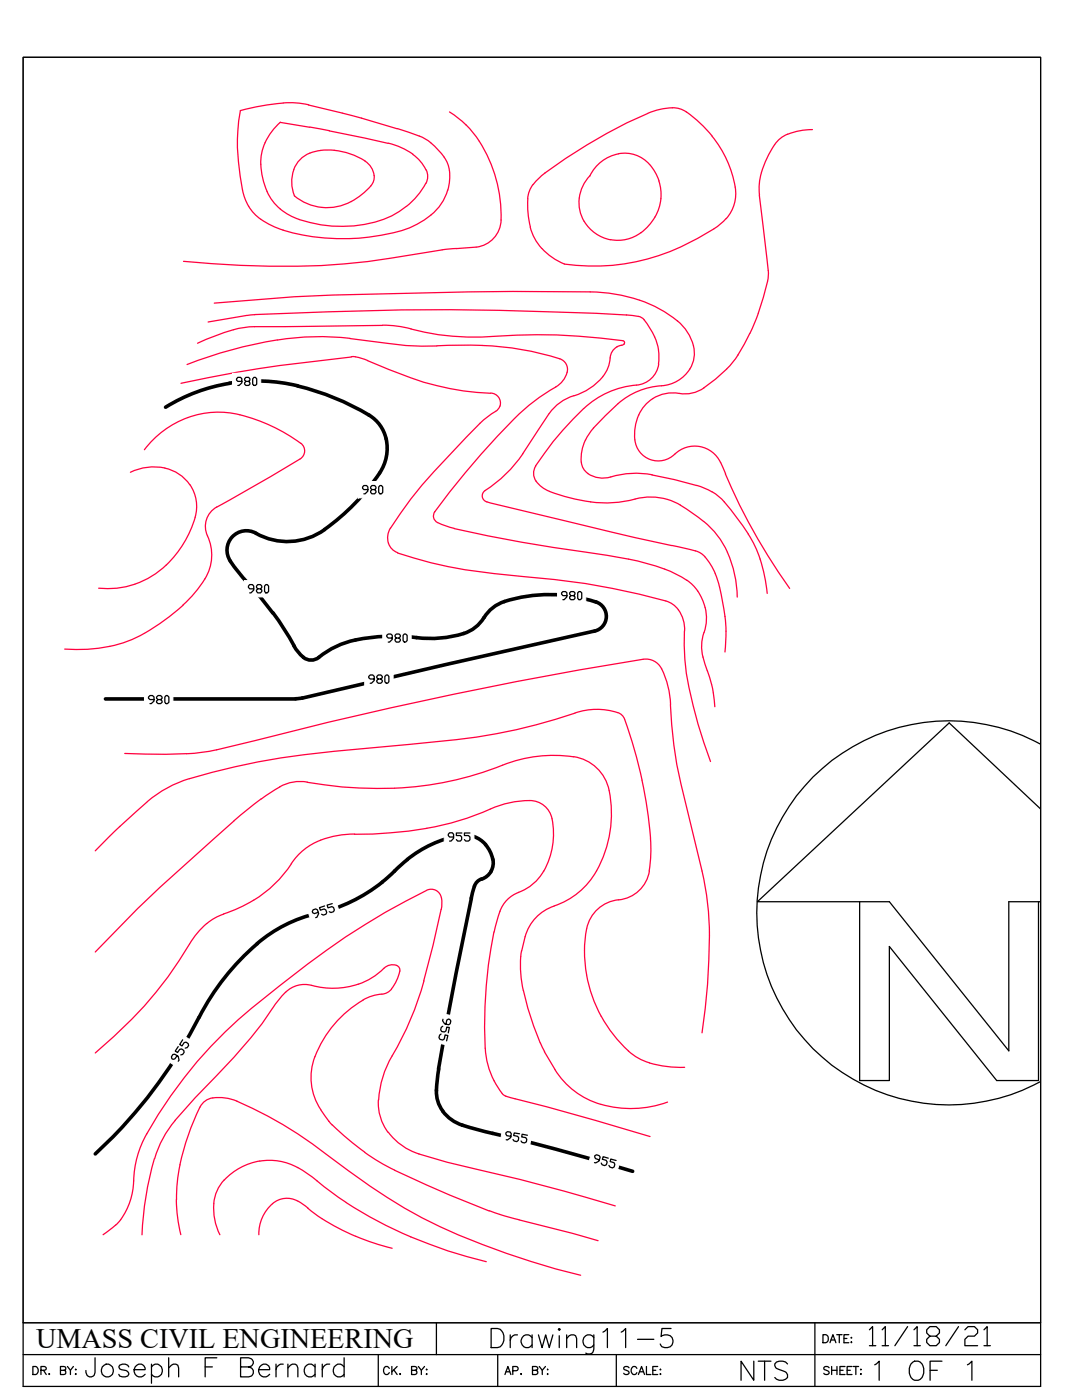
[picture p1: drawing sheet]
<svg xmlns="http://www.w3.org/2000/svg" width="216mm" height="279mm" viewBox="0 0 216 279" stroke-linecap="round" stroke-linejoin="round" font-family="sans-serif">
<defs><g id="words">
<g font-size="8.8">
<text x="96.7" y="271.3">Drawing11-5</text>
<text x="15.9" y="277.3">Joseph F Bernard</text>
</g>
<text font-size="7.5" x="172.2" y="269.9">11/18/21</text>
<g font-size="7.1">
<text x="87.5" y="170">955</text>
<text x="146.8" y="276.6">NTS</text>
<text x="173.2" y="276.6">1 OF 1</text>
</g>
<g font-size="6.6">
<text x="45.2" y="79">980</text>
<text x="70.2" y="100.5">980</text>
<text x="47.6" y="120.3">980</text>
<text x="110.1" y="121.7">980</text>
<text x="75.1" y="130.2">980</text>
<text x="27.5" y="142.5">980</text>
<text x="71.6" y="138.3">980</text>
</g>
<text font-size="5.6" x="7.2" y="269">UMASS CIVIL ENGINEERING</text>
<text font-size="4.4" x="163" y="275.5">SHEET:</text>
</g></defs>
<!-- layer: Contour -->
<g fill="none" stroke="#ff003f" stroke-width=".25">
<path d="M48 22.1a41.8 41.8 0 0 0 .9 17.5l.7 1.6M55.9 24.4l5.9 1M56 24.4a10.9 10.9 0 0 0-3.2 12.5 9.7 9.7 0 0 0 3.1 4.8M58.7 39.1a10.1 10.1 0 0 0 11.4 1.1M61.6 21l6.7 1.6M61.6 20.9a22.4 22.4 0 0 0-9.9 .3l-3.7 .9M61.8 25.4l3.9 .7M65.7 26.1l11.8 2.5M68.3 22.6l3.9 1M72.1 23.6l7.1 2.1M74.7 35a4.7 4.7 0 0 0-3.3-3.7 11.4 11.4 0 0 0-10.8-.1 6.6 6.6 0 0 0-1.8 7.9M74.7 35l-.1 .9a8.5 8.5 0 0 1-3.9 4l-.6 .3"/>
<path d="M77.5 28.6a14.2 14.2 0 0 1 4.9 2.2M79.3 25.7l4.4 1.5M82.4 30.8l1.7 1.6 .9 1.5M83.7 27.2l.9 .4 1.4 .9M85 36.6a14.9 14.9 0 0 1-3.9 4.6M85.1 33.9l.2 1.4-.3 1.3M86 28.5l1.4 1.4 1.3 1.5M88.6 31.4a7.4 7.4 0 0 1 .8 6.5M89.3 37.9a9.8 9.8 0 0 1-3.3 5M89.7 22.3a20.2 20.2 0 0 1 8.3 10.4 26.8 26.8 0 0 1 1.9 12.1 5.6 5.6 0 0 1-4.9 4.5M106.4 36.8a5.8 5.8 0 0 0-1.1 4.3l.1 2.1 .4 2.1M108.7 34.5l-1.2 1.1-1.1 1.2"/>
<path d="M115.6 39.5a7.6 7.6 0 0 0 6.2 8.4M117.7 35.1l-1.3 1.7-.5 1.3-.3 1.4M123.4 30.7a8 8 0 0 0-5.7 4.4M123.4 30.7a6.6 6.6 0 0 1 6.2 2.1M129.2 22.6a102.2 102.2 0 0 0-20.5 11.9M129.6 32.8l1.1 1.6 .8 1.7M131.5 36.1a9.2 9.2 0 0 1-3.6 10.4M134.2 21.5a5.8 5.8 0 0 1 4.2 1.9l1.9 1.8 1.8 2M134.2 21.5l-2.9 .4-2 .7M142.1 27.2a20.7 20.7 0 0 1 4.7 11.8 7.6 7.6 0 0 1-1.9 4.6M151.5 38.9l1.5 12.7 .3 3.7a32.2 32.2 0 0 1-2 7.2M162.1 25.9a11.4 11.4 0 0 0-6.4 1.7 15.4 15.4 0 0 0-4.2 11.3"/>
<path d="M49.6 41.2a11.6 11.6 0 0 0 6.9 4.7M81.1 41.2a21 21 0 0 1-14.8 3.9 20.9 20.9 0 0 1-8.8-2.3l-1.6-1.1M86 42.9a19 19 0 0 1-9.9 4 42.6 42.6 0 0 1-19.6-1M88.2 49.9a223.5 223.5 0 0 1-24.1 3.1 199 199 0 0 1-27.5-.8M91.1 49.6l-2.9 .3M95 49.3l-3.9 .3M105.8 45.3l.7 2 1.6 2.3M108.1 49.6a12.5 12.5 0 0 0 4.5 3.1M127.6 59.9a32.3 32.3 0 0 0-9.8-1.6 1058.4 1058.4 0 0 0-59.1 .9l-15.9 1.3M127.6 59.9a21.2 21.2 0 0 1 9.1 5.8 6.8 6.8 0 0 1 .5 8.5 7.6 7.6 0 0 1-6.2 2.9 14.5 14.5 0 0 0-7.7 3.5l-4.9 4.8M127.9 46.4a7.6 7.6 0 0 1-6.1 1.4M142.5 45.7a42.7 42.7 0 0 1-29.9 7"/>
<path d="M144.9 43.6l-1.1 1.1-1.3 1M46.6 65.8l-3.3 1.1-3.9 1.6M49.2 62.9l-7.7 1.4M50.8 62.8a685.7 685.7 0 0 1 75.7 .2 2.75 2.75 0 0 1 2.7 1.7 10.5 10.5 0 0 1 2.2 8M50.9 62.8l-1.6 .2M69.8 67.6l11.2 1.4h6.2M69.9 67.5a62.8 62.8 0 0 0-25.8 2.9l-6.8 2.3M70.1 71.2a277.9 277.9 0 0 0-34 5.3M70.1 71.2h.8M71 71.2l2.4 .7M73.3 72a79.9 79.9 0 0 0 16.5 5.6l2.7 .4 5.4 .5M76.3 64.9l-26.1 .3-1.8 .2-1.8 .4"/>
<path d="M76.4 64.9a21.6 21.6 0 0 1 5.6 .7M82 65.7a50.1 50.1 0 0 0 17.1 1.4 112.8 112.8 0 0 1 25.4 1l.1 .4-.6 .4M87.2 69a68.1 68.1 0 0 1 24.5 2.6 2.22 2.22 0 0 1 1.5 2.7M97.9 78.4a2.01 2.01 0 0 1 1.9 2.7M113.2 74.3a5.3 5.3 0 0 1-3.2 3.5 37.1 37.1 0 0 0-7.3 5.7M120.3 75.2a12.3 12.3 0 0 1-6.5 4l-1.4 .7-1.3 .9-1.5 1.7M121.7 71.4l-.1 1.2-.4 1.1-.9 1.4M124 68.9a2.7 2.7 0 0 0-2.2 2.5M127 76.9a17.4 17.4 0 0 0-10.5 4.6M131.4 72.7a4.9 4.9 0 0 1-4.4 4.2M140.5 77.4a7 7 0 0 1-5.7 1 7.4 7.4 0 0 0-7.4 4.4M145 73.7l-2.2 1.9-2.4 1.8"/>
<path d="M147.3 70.8l-1.1 1.5-1.2 1.3M149.6 66.5l-2.4 4.4M151.3 62.5l-1.7 4M32.9 93.4a8 8 0 0 1 5 3.3M32.9 93.4a10.8 10.8 0 0 0-6.9 .9M37.5 83.3a19.1 19.1 0 0 0-8.7 6.5M37.9 96.7a7.7 7.7 0 0 1 1 6.5M47.9 82.8a17.7 17.7 0 0 0-10.4 .5M47.9 82.8a34.8 34.8 0 0 1 12.1 5.7M59.9 91.6l-5.8 3.5-10.9 6.1M60 88.5a1.88 1.88 0 0 1-.1 3.1M95.8 84.5a141.8 141.8 0 0 0-15.9 18l-2 3"/>
<path d="M99.7 81l-.5 .9-1.9 1.3-1.5 1.3M102.7 83.5a165 165 0 0 0-16 18.7M104.3 90.5a27.6 27.6 0 0 1-7.8 7.6 1.25 1.25 0 0 0 .7 2.1l24.9 6 11.9 2.7M106.9 93a2.69 2.69 0 0 0 .1 3.1M107 96l1.1 1.2 1.5 .8M109.6 82.6l-5.3 8M109.6 98.1a28.1 28.1 0 0 0 17.1 1.5M116.5 81.5a66.1 66.1 0 0 0-9.7 11.5M116.8 87.8a6.9 6.9 0 0 0-.4 5.7l.9 1M117.3 94.5a5.8 5.8 0 0 0 5.5 .4 17.3 17.3 0 0 1 7.3-.1M118.5 85.4l-1 1.2-.7 1.3M126.7 87.8a4.7 4.7 0 0 0 3.1 3.9 4.7 4.7 0 0 0 4.8-1.1"/>
<path d="M126.7 99.6a12.2 12.2 0 0 1 10.9 2.4 18.7 18.7 0 0 1 7.5 8.2M127.4 82.8l-.4 1.4-.3 1.4v2.2M130.1 94.8l4.5 .9 4.4 1.2M134.6 90.7a5.7 5.7 0 0 1 9.2 1.6M139 96.9a11.2 11.2 0 0 1 6.7 4.6l3.6 5.1M143.8 92.3l1 2.3M144.7 94.6a119.5 119.5 0 0 0 12.9 22.8M26.9 116.6a16.7 16.7 0 0 1-7.2 .8M38.9 103.2a19.7 19.7 0 0 1-11.9 13.4M40.9 115.5a24.4 24.4 0 0 1-4.4 5.3M43.2 101.2a4.4 4.4 0 0 0-1.8 5.7 9 9 0 0 1-.5 8.6M77.9 105.4a3.2 3.2 0 0 0 1.4 4.9"/>
<path d="M79.3 110.4a85.7 85.7 0 0 0 19.3 4.1l5.8 .6a142 142 0 0 1 29 5 5.9 5.9 0 0 1 3.2 5.8M86.8 102.1a1.46 1.46 0 0 0 .5 2.2M87.3 104.3l3.4 1.2M90.6 105.5a330.2 330.2 0 0 0 30.6 5.3l4.2 .8M125.4 111.6l3.3 .7 3.9 1.3M132.6 113.6l2.6 1.1 1.9 1.1M134 108.9l1.4 .2a17.3 17.3 0 0 1 4.6 1.4 10.5 10.5 0 0 1 2.7 4M137.1 115.8a9.1 9.1 0 0 1 3.6 5.4M142.7 114.5a36.5 36.5 0 0 1 2 15.6M145.1 110.2a22.8 22.8 0 0 1 2 9M149.3 106.6a20.7 20.7 0 0 1 2.4 5M151.7 111.6a33.3 33.3 0 0 1 1.4 6.8"/>
<path d="M28.8 126.4a25.3 25.3 0 0 1-13.6 3.2l-2.3-.1M36.5 120.8a46.3 46.3 0 0 1-7.7 5.6M128.3 131.6a848.4 848.4 0 0 0-77.3 16.2l-7.8 1.8M128.3 131.6a3.6 3.6 0 0 1 4.1 2.6 17.8 17.8 0 0 1 1.4 6.4 80 80 0 0 0 2.1 15.9l4.2 17.3M136.6 125.9a46.4 46.4 0 0 0 1.7 14.9l1 3.7 2.5 7.5M140.5 126.2a10.6 10.6 0 0 0 .6 7.7M140.7 121.2l.2 1.5v1.4l-.4 2.1M141.1 133.9l.9 2.7M142 136.6l.6 4.4M24.9 150.4l8.2 .1 4.1-.1M43.2 149.6l-2.9 .6-3.1 .2M55.8 157l-3.7 2.4-5.4 4.4"/>
<path d="M61.3 156.1a80.2 80.2 0 0 0 17.4 1.2M61.3 156.1a8.2 8.2 0 0 0-5.5 .9M114.5 151a8.5 8.5 0 0 1 7 6.7M114.5 151a28.1 28.1 0 0 0-15.6 2.2 65 65 0 0 1-20.1 4.1M114.7 142.3a109.6 109.6 0 0 1-23.6 5.3l-9.3 .9a327.6 327.6 0 0 0-30.4 3.6 124.2 124.2 0 0 0-15.4 3.9 23.3 23.3 0 0 0-6.6 4M114.7 142.3a12.6 12.6 0 0 1 9.3 .3 3.4 3.4 0 0 1 1 2l1.7 5.5 1.4 5.6M121.5 157.8a22.8 22.8 0 0 1-4.2 18.5 15.1 15.1 0 0 1-6.7 4.5M128.1 155.7a64.9 64.9 0 0 1 1.7 15.7l-.3 2.4M29.4 160l-5.8 5.3-4.6 4.5M46.7 163.8a350.7 350.7 0 0 0-27.7 26.2M50.6 179.7a28.7 28.7 0 0 1-6 2.7M58.2 172.4a23.7 23.7 0 0 1-7.6 7.3"/>
<path d="M64 167.7a12 12 0 0 0-5.9 4.7M70.7 166.5a67.8 67.8 0 0 0 22.6-3.3l2.3-.8a22.8 22.8 0 0 1 10.1-2.6 4.7 4.7 0 0 1 4.6 4.7 15.3 15.3 0 0 1-1.8 9.3M70.8 166.5a19.1 19.1 0 0 0-6.8 1.2M85.1 177.7a153.3 153.3 0 0 0-29.3 19.1 92.8 92.8 0 0 0-26.5 29.5 20.6 20.6 0 0 0-2.7 10.3 12.7 12.7 0 0 1-3.5 7.9M85.1 177.7a2.05 2.05 0 0 1 3 1.5M88.1 179.2l.1 1.4-.2 .9M108.5 173.8a9.9 9.9 0 0 1-5.6 4.6 7.1 7.1 0 0 0-3.7 5.2l-.6 2.4M129.6 173.8a7.1 7.1 0 0 1-7.1 5.9 7.6 7.6 0 0 0-5.7 7.5l-.1 3.9 .4 3.5M140.1 173.8a57 57 0 0 1 1.5 13 130.7 130.7 0 0 1-1.5 19.3M44.6 182.4a12.6 12.6 0 0 0-6.8 6 81.4 81.4 0 0 1-18.8 21.7M71.5 196.4a16.6 16.6 0 0 1-10 .1 6.1 6.1 0 0 0-5.7 2.8l-1.1 1.4a66.5 66.5 0 0 1-8 10.3l-7.8 8.1-4 4.5M72.5 199.6a22 22 0 0 0-10.2 13.2 11.5 11.5 0 0 0 1.7 8.6"/>
<path d="M76.2 198.4l-1.9 .4-1.8 .8M76.6 193.3a13.1 13.1 0 0 1-5.1 3.1M76.6 193.2a2.13 2.13 0 0 1 3.1-.1 5.1 5.1 0 0 1-1.2 3.7l-.4 .6M78.1 197.4l-1 .8-.9 .2M84.6 195.7a61.2 61.2 0 0 1-6.4 15M88 181.5l-1.6 7.2-1.9 7.1M98.6 186a88 88 0 0 0-1.6 24.9l.6 2.4 1 2.4M104.1 189.8a20.8 20.8 0 0 0 .3 7.8M104.4 197.7a55.8 55.8 0 0 0 3.7 11.1l.6 1.1a22.5 22.5 0 0 0 4.7 6.8l1.7 1.4 1.8 1.1 3 1.2M104.8 186.9l-.7 2.9M110.6 180.8a8.9 8.9 0 0 0-5.8 6.1M117.1 194.6a26.3 26.3 0 0 0 10 16.4l2.5 1.1"/>
<path d="M47.2 219.8a80.6 80.6 0 0 1 18 10.7 117.6 117.6 0 0 0 26.3 16 162.7 162.7 0 0 0 24.4 8M47.3 219.8a8.4 8.4 0 0 0-5.9-.4 4.1 4.1 0 0 0-2 2.6 41.1 41.1 0 0 0-4.2 17.4M75.5 219.5a9.8 9.8 0 0 0 1.9 6.5M78.2 210.7a19.5 19.5 0 0 0-2.6 8.8M98.6 215.7l.2 .4a6.5 6.5 0 0 0 2.1 2.7l1.5 .4a429 429 0 0 1 27.3 7.6M129.6 212.1a22.7 22.7 0 0 0 7 .9M133.2 219.9a21.5 21.5 0 0 1-13.3 .5M30.8 231.2a64.5 64.5 0 0 0-2.5 15.2M35 223.6a20.5 20.5 0 0 0-4.1 7.6M35.2 239.4a30.9 30.9 0 0 0 .9 7M44.8 235.5a8.9 8.9 0 0 0-1.8 8.7l.9 2.2M59.4 239.7a4.6 4.6 0 0 0-6.1 1.6 8 8 0 0 0-1.7 5.1"/>
<path d="M59.4 233l2.3 1.4 4.1 3.3 3.3 2.3M59.4 233a12.1 12.1 0 0 0-14.6 2.5M59.4 239.7l2.1 1.4M64 221.5l1.6 2.3M65.6 223.8l.7 .7M66.3 224.5a50 50 0 0 0 12.5 9M69.1 240a88.2 88.2 0 0 0 27.9 11.8M77.5 226a12.2 12.2 0 0 0 6.1 4.3M78.7 233.6l11 4.9 7.9 3.2M83.6 230.3l5.6 1.6a444.3 444.3 0 0 1 33.6 8.8M23.1 244.5l-2.5 1.9M61.4 241.1l2.8 2.1"/>
<path d="M64.2 243.2l2.9 1.7 3.9 1.8M71 246.7l3.2 1.2 4 1.2M97.7 241.6l3.7 1.3 12.8 3.2 5.1 1.5"/>
</g>
<g fill="none" stroke="#000" stroke-width=".72">
<path d="M45.8 76.5a34.6 34.6 0 0 0-12.8 4.8M45.8 76.5a34.5 34.5 0 0 1 13.6 .5M59.4 77a51.2 51.2 0 0 1 14.3 5.9M73.6 82.8a7.4 7.4 0 0 1 3.4 4.8M75.8 94.4a44.7 44.7 0 0 1-11 11.3M77 87.6a8.8 8.8 0 0 1-1.3 6.8M45.9 112l1.7 2.2 1.8 2.1M51.1 106.4a3.9 3.9 0 0 0-4.8 .8 3.9 3.9 0 0 0-.3 4.8M64.8 105.7a12.8 12.8 0 0 1-13.7 .7M21 139.5h38M54.5 122.3l3.3 5.1a9.2 9.2 0 0 0 3.2 4.1 2.8 2.8 0 0 0 3.3-.9 19.9 19.9 0 0 1 11-3.5 46.2 46.2 0 0 1 9.7 .3 22.5 22.5 0 0 0 7.5-1M60.3 139.3l-1.3 .1"/>
<path d="M100.6 120a29.5 29.5 0 0 1 18.8 .4 3 3 0 0 1 1.6 3 3 3 0 0 1-2.4 2.5l-29.7 6.7-28.6 6.7M100.7 120.1a8 8 0 0 0-4.6 3.8 7.2 7.2 0 0 1-3.6 2.5M78.8 173.8a32.1 32.1 0 0 1-15.5 8.5M81.3 171.5l-2.6 2.3M91.7 166.7a23.6 23.6 0 0 0-10.4 4.8M94.1 179.2l-3.1 15-3.5 19.1M94.7 176.9l-.7 2.4M96.9 168.6l.9 1.4 .5 1.5M98.4 171.5a3.5 3.5 0 0 1-2.7 4.1 2.22 2.22 0 0 0-1 1.3M51.3 188.3a48.5 48.5 0 0 0-11.6 14.7M63.2 182.3a28.1 28.1 0 0 0-11.9 6M39.7 203a98.6 98.6 0 0 1-20.7 27.3"/>
<path d="M87.1 217.6l.2 1.9 .4 1.2 .7 1M87.5 213.3l-.4 4.3M88.3 221.8a8.7 8.7 0 0 0 5.4 3.2l3.8 1a343.6 343.6 0 0 1 28.7 7.8"/>
</g>
<!-- layer: Labels -->
<g fill="#fff" stroke="#fff" stroke-width=".2">
<path d="M36.2 206.4l-3.3 5 2.7 1.7zM36.2 206.4l2.7 1.8-3.3 4.9z"/>
<path d="M61.2 181.1l1 3.1 4.6-4.9zM66.8 179.3l1 3.1-5.6 1.8z"/>
<path d="M87.8 202.2l1.9 6.5 1.3-5.8zM87.8 202.2l1.9 6.5-3.1-.7z"/>
<path d="M100.4 224.9l-.6 3.1 6.4-2.1zM99.8 228l6.4-2.1-.6 3.2z"/>
<path d="M118.2 229.4l-.9 3.1 6.6-1.4zM117.3 232.5l6.6-1.4-.9 3z"/>
</g>
<g fill="none" stroke="#000" stroke-width=".25">
<path d="M207.6 148.5a38.3 38.3 0 0 0-56.6 33.7 38.3 38.3 0 0 0 56.6 33.7M171.5 180h6l23.8 29.7v-29.7h5.9M207.6 161.4l-18.2-17.1-38.3 35.7h20.4v35.6h6v-26.7l21.4 26.7h8.3v-35.6h.4M63.5 182.1l-.8 .2-.3-.1-.1-.3 .2-.3 .5-.2 .3 .2 .3 .7-.4 .7-.2 .1M64.8 180.8l-1 .3 .1 .6 .8-.3 .3 .2 .2 .5-.2 .4-.5 .1-.3-.1M66.3 180.3l-1 .3 .1 .6 .8-.3 .3 .2 .2 .5-.2 .3-.5 .2-.3-.2M35.3 210.7l-.4 .6-.4 .1-.2-.1-.1-.4 .3-.5h.4l.7 .4 .1 .8-.1 .2M35.6 208.9l-.6 .9 .4 .3 .5-.7 .3-.1 .5 .3v.4l-.3 .4-.3 .1M36.4 207.5l-.5 .9 .4 .3 .4-.6 .4-.1 .4 .3 .1 .4-.3 .4-.3 .1M88 206.4l-.3 .2-.1 .5 .2 .3 .5 .2 .3-.3 .2-.8 .6 .2-.3 1M88.3 204.8l-.2 .2-.2 .5 .2 .4 .6 .1 .3-.3 .2-.7 .5 .1-.2 1M88.4 203.4l-.1 .3 .4 .6 .8 .2 .3-.2 .2-.5-.5-.4-.3 .2-.2 .8"/>
<path d="M101.9 226.8l-.8-.1-.2-.4 .1-.2 .3-.3 .5 .1 .2 .4-.1 .7-.6 .5h-.3M103.7 226.3l-1.1-.2-.1 .5 .8 .2 .2 .3-.1 .5-.3 .2-.5-.1-.2-.3M105.2 226.6l-1-.2-.1 .5 .8 .1 .2 .4-.1 .5-.3 .2-.5-.1-.2-.3M119.6 231.5l-.8-.3-.1-.6 .3-.1 .5 .1 .3 .3-.3 .8-.6 .4-.3-.1M121.4 231.1l-1-.3-.2 .6 .7 .2 .3 .3-.2 .6-.4 .1-.5-.1-.1-.4M122.9 231.6l-1-.3-.1 .5 .7 .2 .2 .4-.1 .5-.4 .2-.5-.2-.2-.3"/>
</g>
<!-- layer: 0 -->
<path d="M4.6 11.4h203v252.6h-203z" fill="none" stroke="#000" stroke-width=".2"/>
<g fill="none" stroke="#000" stroke-width=".25">
<path d="M4.6 11.4h203v265.3h-203zM4.6 270.3h203M4.6 264h203M6.6 272.7h.5a.88 .88 0 0 1 .5 .8 .88 .88 0 0 1-.5 .8h-.5zM8.2 273.5l.9-.1 .1-.4-.4-.3h-.6v1.6M8.7 273.5l.5 .8M9.8 274.2v.1zM12.1 273.5l1-.2v-.4l-.4-.2h-.6v1.6h.6l.4-.1v-.6l-.4-.1M75.5 270.3v6.4M77.7 273.1a.59 .59 0 0 0-.7-.4 .59 .59 0 0 0-.5 .6v.4a.59 .59 0 0 0 .5 .6 .59 .59 0 0 0 .7-.4M78.2 272.7v1.6M78.6 273.4l.6 .9"/>
<path d="M79.2 272.7l-1 1.1M79.8 274.2v.1zM82.1 273.5l.9-.1 .2-.4-.4-.3h-.7v1.6h.7l.3-.1 .1-.4-.4-.3M83.5 272.7l.6 .8v.8M84.7 272.7l-.6 .8M85 273.3h.2zM85.1 274.2v.1zM87.1 264v6.3M99.3 270.3v6.4M123 270.3v6.4M162.6 264v12.7M164.2 266.4h.6a.88 .88 0 0 1 .5 .8 .88 .88 0 0 1-.5 .8h-.6z"/>
<path d="M165.6 268l.6-1.6 .6 1.6M165.8 267.4h.8M167 266.4h1M167.5 266.4v1.6M168.4 267.1h.6M169.4 266.4h-1v1.6h1"/>
</g>
<use href="#words"/>
</svg>
